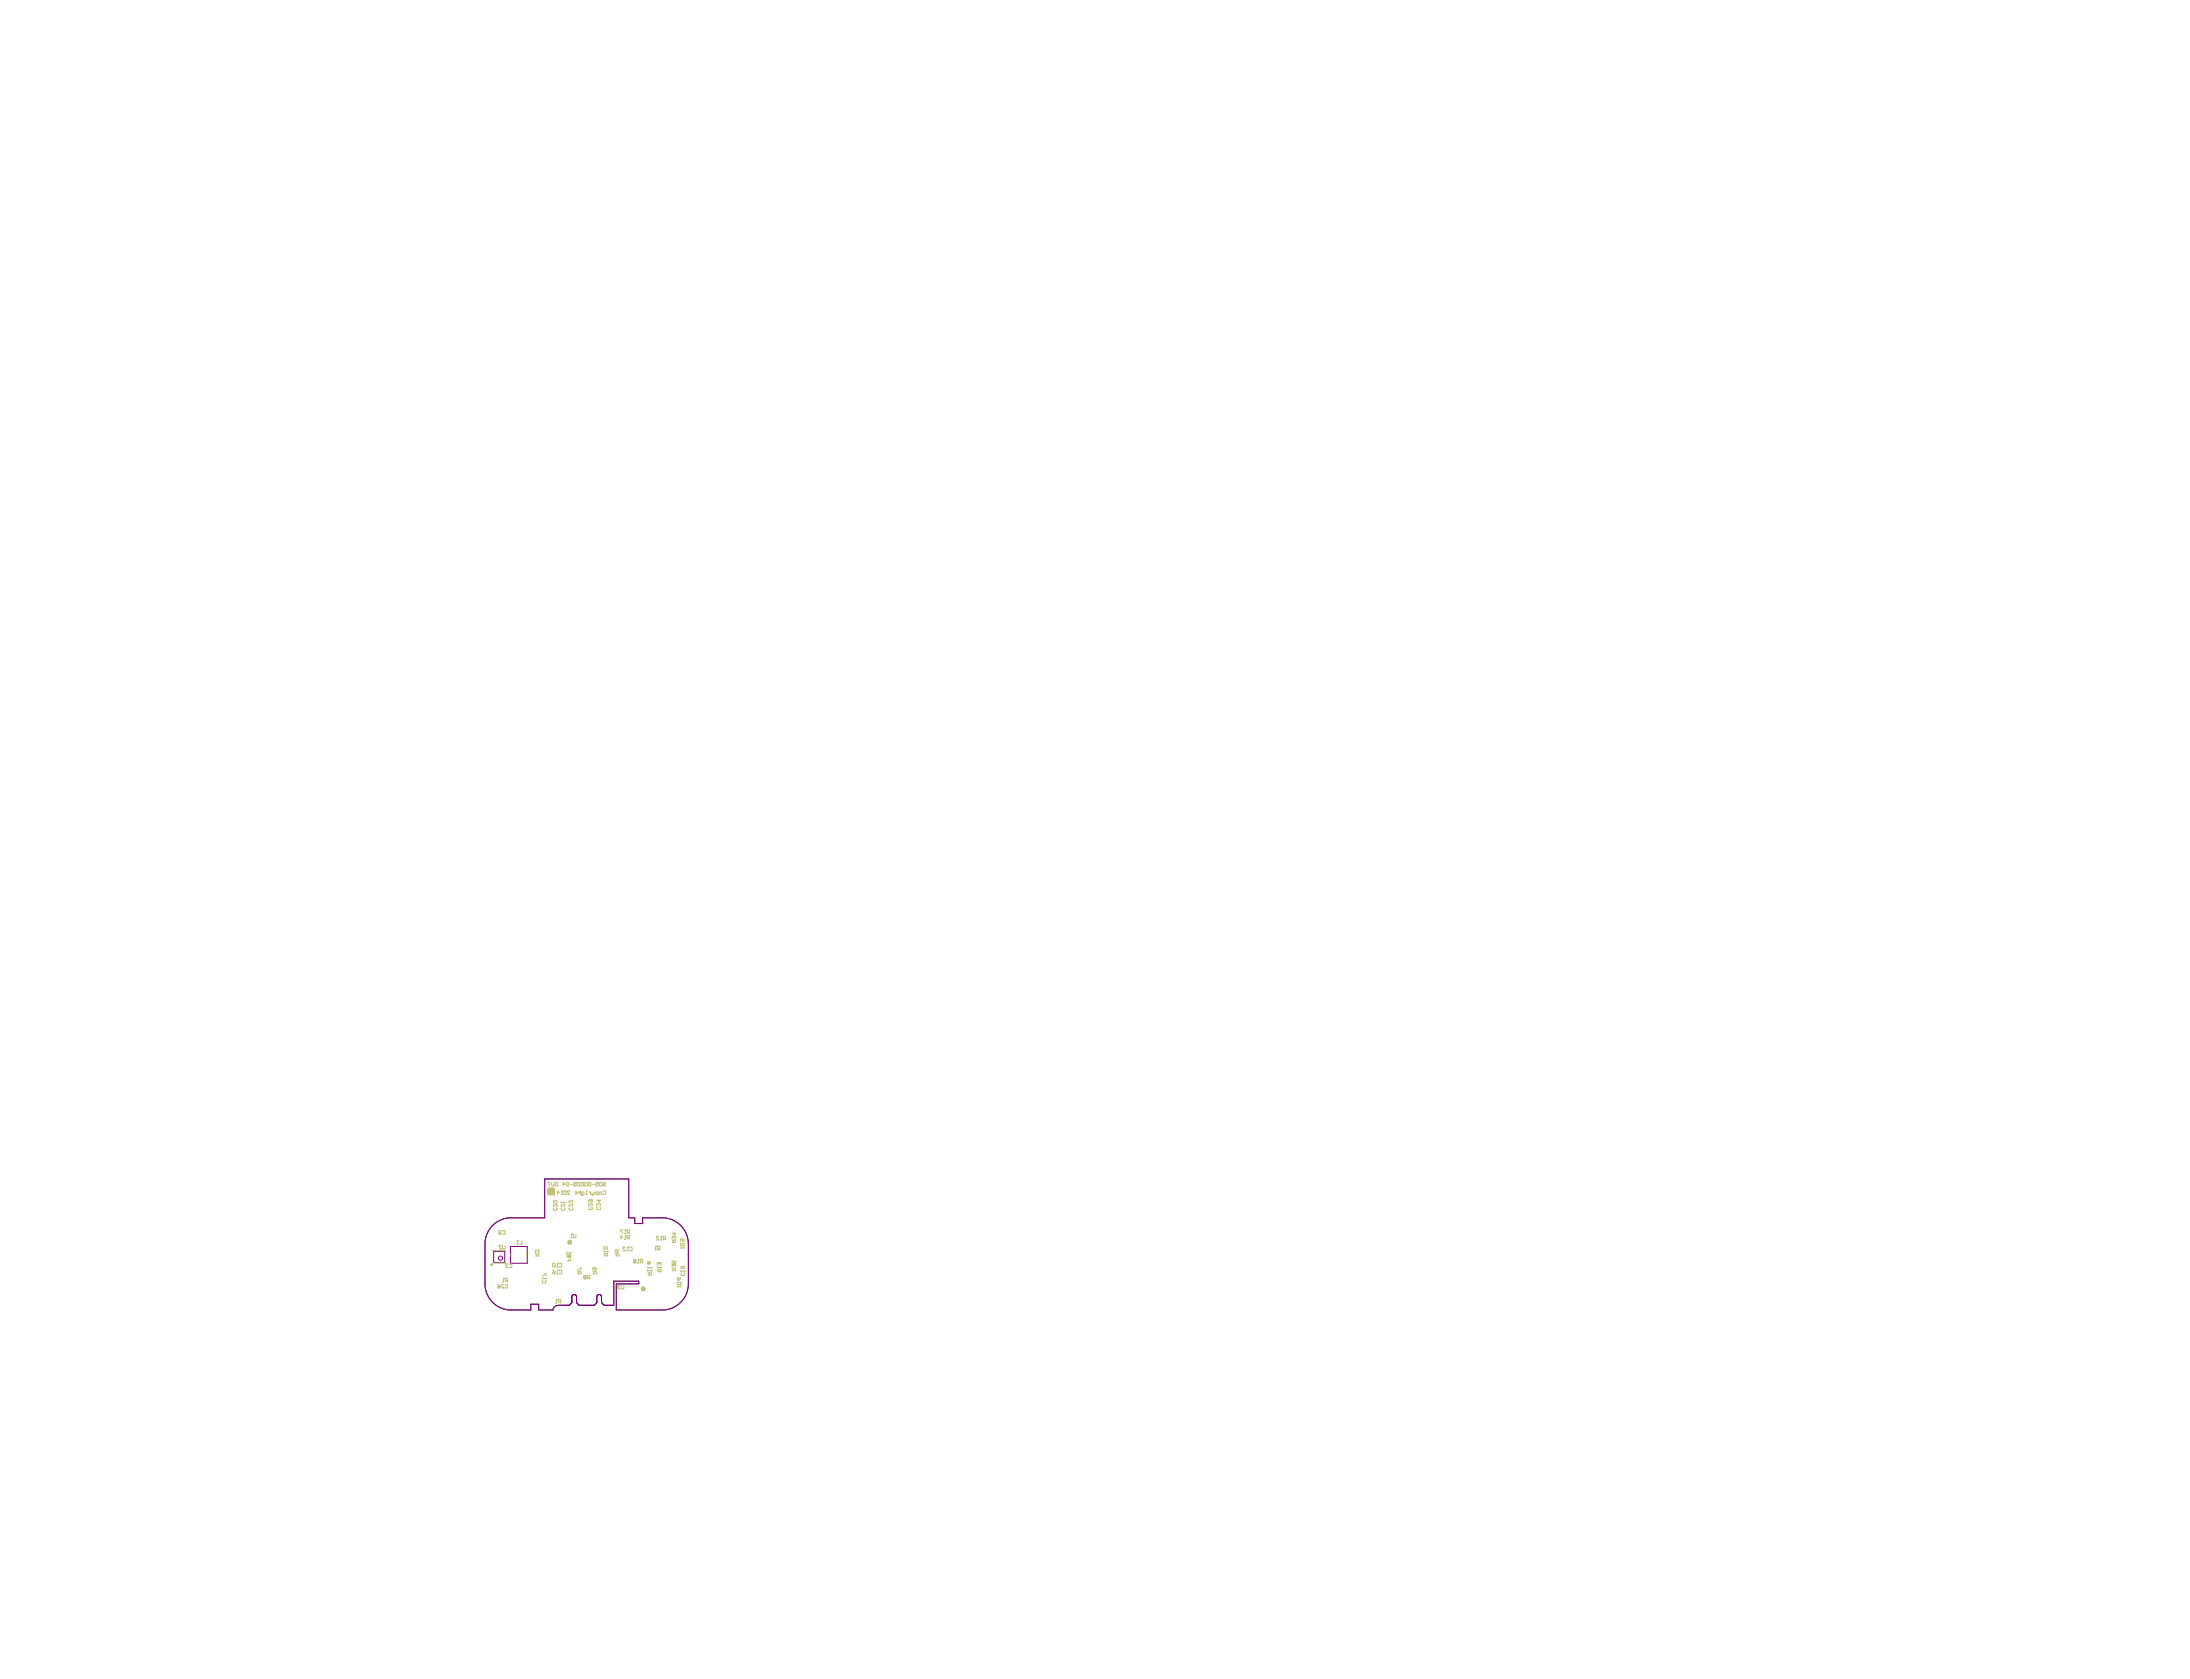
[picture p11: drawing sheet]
<svg xmlns="http://www.w3.org/2000/svg" width="269mm" height="206mm" viewBox="0 0 269 206" stroke-linecap="round" stroke-linejoin="round" font-family="sans-serif">
<path d="M60.5 150.4a3.1 3.1 0 0 1 2.3-1h4.1v-4.7h10.3v4.7h.7v.7h1v-.7h2.4a3.2 3.2 0 0 1 3.2 3.2v4.9a3.2 3.2 0 0 1-3.2 3.3l-5.6-.1v-3.2h2.7v-.3h-3.1v3h-1.1l-.4-.4v-.7a.29 .29 0 0 0-.3-.3 .29 .29 0 0 0-.3 .3l.1 .7-.4 .4h-1.8l-.3-.4v-.7a.29 .29 0 0 0-.3-.3 .29 .29 0 0 0-.3 .3v.7l-.3 .4h-1.4a.62 .62 0 0 0-.6 .5h-1.8v-.7h-.9v.7h-2.4a3.2 3.2 0 0 1-3.3-3.2v-4.9a3.3 3.3 0 0 1 1-2.2z" fill="none" stroke="#808080" stroke-width=".12"/>
<g fill="none" stroke="#800080" stroke-width=".12">
<path d="M60.6 153.6h1.4v1.3h-1.4zM62.7 152.9h2v2.1h-2zM62.8 149.4a3.2 3.2 0 0 0-3.3 3.2v4.9a3.2 3.2 0 0 0 3.3 3.3M62.8 149.4h4.1v-4.7h10.3v4.7h.7v.7h1v-.7h2.4M70.2 159.1v.7l-.3 .4h-1.4a.64 .64 0 0 0-.6 .5h-1.8v-.7h-.9v.7h-2.4M70.5 158.8l-.2 .1-.1 .2M70.5 158.8l.1 .1 .2 .2M70.5 158.8a.28 .28 0 0 1 .3 .3M70.8 159.1v.7l.3 .4h1.8l.4-.4-.1-.7M73.5 158.8l.2 .1 .1 .2M73.5 158.8l-.1 .1-.2 .2M73.5 158.8l-.2 .1-.1 .2"/>
<path d="M73.5 158.8a.28 .28 0 0 1 .3 .3M73.8 159.1v.7l.4 .4h1.1v-3h3.1v.3h-2.7v3.2h5.6M81.3 149.4a3.2 3.2 0 0 1 3.2 3.2v4.9a3.2 3.2 0 0 1-3.2 3.3"/>
<circle cx="61.4" cy="154.4" r=".26"/>
</g>
<g fill="#c0c073">
<path d="M67.4 146.2h.5a.22 .22 0 0 1-.3 .2 .22 .22 0 0 1-.2-.2z"/>
<path d="M67.3 145.8h.6l.2 .1v.7l-.4-.1a.32 .32 0 0 1-.4-.3 .32 .32 0 0 1 .4-.3 .32 .32 0 0 1 .3 .3 .31 .31 0 0 1-.3 .3l.4 .1h-.8l-.1-.2z"/>
</g>
<path d="M60.5 153.6v-.1h1.6v.1M60.5 154.9v.1h1.6v-.1M62.7 153.8v.3M64.7 153.8v.3" fill="none" stroke="#c0c073" stroke-width=".13"/>
<g fill="none" stroke="#c0c073" stroke-width=".12">
<path d="M61.1 157.9l.3-.1v.2h-.2zM61.1 157.6l.3 .2M61.3 151.3h.1M61.3 151.3v.2l.2-.1M61.3 151.2v.1M61.3 151.2h.1M61.5 152.9v-.1l-.2 .1 .2 .4h-.2M61.5 151.1l-.2-.1v.1v.1M61.7 151.1l.1-.1 .2 .1v.3l-.1 .1-.2-.1M61.7 152.8v.4l.1 .1 .2-.1v-.4M61.7 157.3h.2M61.8 156.9h.1"/>
<path d="M61.8 156.9v.4M61.8 157.7l-.2-.1-.1 .2 .3 .2h-.3M62 157.7l.1-.1 .2 .1v.3h-.1h-.2M62.2 157.1l-.2 .2M62.3 157.1h-.2l-.1-.2h.3v.4M62.4 155.2l-.1-.1-.2 .1 .3 .3h-.3M62.5 155.2l.1-.1 .2 .1v.3h-.1h-.2M63.4 152.7h.2M63.5 152.2h.1M63.5 152.2v.5M63.5 152.2l.1 .1M64.1 152.2v.5h-.3"/>
<path d="M65.7 154.1h.4v-.3l-.2 .1v.2M65.7 153.4v.3l.3-.3 .1 .1v.2M65.7 153.8l.2 .2M66.6 156.6l.3-.3h.1v.3M66.6 156.8v.2M66.6 156.9h.4M66.6 157.1v.1v.2h.3l.1-.1-.1-.2M67 156.9h.1M67 156.9l-.1 .1M67.2 146v.4M67.2 146l.1-.2h.1h.6l.1 .8h-.7h-.1l-.1-.2M67.3 145.1h.3"/>
<path d="M67.4 145.1v.4M67.4 146.2h.5l-.1 .1-.1 .1-.2-.1zM67.7 145.1v.3l.2 .1 .1-.1v-.3M67.8 156.2l.3-.1-.1 .2h-.1zM67.8 155.9l.3 .2M67.8 155.1l.1-.1 .2 .1v.3l-.1 .1-.2-.1zM67.9 147.8v.3l.3-.3h.2l-.1 .3M68 148.2l-.1 .1 .1 .2h.3l.1-.1-.1-.2M68 147.3h.3l.1 .2-.4 .1-.1-.1zM68.2 145.2l.3-.1v.4h-.3zM68.2 159.9h.2M68.3 159.5h.1"/>
<path d="M68.3 159.5v.4M68.3 156.3h.2M68.3 155.5h.2M68.4 146.3h.3l-.3-.2v.5M68.4 155.9h.1M68.4 155h.1M68.4 155v.5M68.4 155.9v.4M68.4 155l.1 .1M68.7 155.9h.3l-.1 .4-.2-.1M68.7 155.1v-.1l.3 .1-.1 .4-.2-.1M68.8 159.8h-.2l-.1-.3h.3v.4"/>
<path d="M68.9 147.8v.3l.4-.3v.3M68.9 147.5v.1M68.9 147.5h.4M68.9 146.6h.1M69 148.2l-.1 .1 .1 .2h.3v-.1v-.2M69 146.1h.1M69 146.1v.5M69 146.1v.1M69.1 145.3h.3l-.3-.2v.4M69.2 146.2l.1-.1 .2 .1v.3l-.1 .1-.2-.1zM69.3 147.5h.1M69.3 147.5v.1"/>
<path d="M69.5 145.2l.1-.1 .2 .1v.3h-.1h-.2zM69.6 154l.1-.1 .1 .1 .2-.1v.4h-.4zM69.6 153.6v.2M69.6 153.7h.4M69.8 154.3h.1M69.8 154v.3M69.8 154.5v.2M69.9 147.8v.2l.3-.2h.1l-.1 .2M69.9 147.3v.3l.3-.3 .1 .1-.1 .2M69.9 148.2v.1v.2h.3l.1-.1-.1-.2M70 146.2l-.1-.1-.2 .1 .3 .4h-.3M70 145.3h.3"/>
<path d="M70 153.7h.1M70 154.4v.3h-.4M70 153.7v.1M70.1 151.9h.1M70.2 151.4h.1M70.2 151.4v.5M70.2 151.4v.1M70.4 151.4l.1 .5 .2-.1v-.4M70.4 145.1h.3v.2l-.1-.1-.2 .1 .1 .2h.2M70.6 146.3h.2M70.7 146.2l-.1 .4M70.9 145.2v-.1l.3 .1v.3h-.1h-.2z"/>
<path d="M70.9 156.3h.4v-.3l-.3 .1v.2M70.9 155.9l.4-.3v.3M70.9 156l.1 .2M71.2 146.3h-.2l-.1 .3M71.2 146.1v.5M71.3 145.2l.1-.1 .2 .1v.3h-.3zM71.4 146.6l.3-.1-.1-.2h-.2v.3l.1 .1M71.7 156.7v-.2l.2 .1v.1M71.7 156.7v.1v.2l.2-.1v-.2M71.7 156.7h.2M71.8 145.2l.1-.1 .2 .1v.3h-.1h-.2zM71.9 146.6h.2"/>
<path d="M72 146.1h.1M72.1 146.3h-.1v.3M72.2 145.2l.1-.1 .2 .1v.3h-.3zM72.2 156.8l-.1 .2M72.3 147.7v.3l.3-.3 .1 .1-.1 .2M72.3 146.3l.2 .1M72.3 148.1v.1v.2h.3l.1-.1-.1-.2M72.4 156.8h-.2l-.1-.2 .3-.1v.5M72.5 147.3l-.1-.1-.1 .1v.2M72.5 147.3v.1M72.5 146.3v.3M72.6 147.2h.1"/>
<path d="M72.6 147.2l-.1 .1M72.6 147.2l.1 .1-.1 .2M72.7 146.3v.3l.1 .1M72.7 145.3h.3M72.8 156.3h.4v-.2l-.2-.1-.1 .3M72.8 156l.1 .2M73 146.3v.2l-.3 .1M73 155.6v.2v.1l.2-.1-.1-.2h-.3v.3M73.1 145.1h.3v.2l-.2-.1-.1 .3h.1h.2M73.2 147.7v.3l.4-.3 .1 .1-.1 .2M73.3 148.1l-.1 .1 .1 .2h.3l.1-.1-.1-.2M73.4 146.6h-.2l-.1-.3h.3v.4"/>
<path d="M73.5 147.2v.3l.2-.2h-.5M73.6 145.2l.1-.1 .2 .1v.3h-.1h-.2zM73.6 146.3h.3l-.1 .3-.2-.1zM74 146.2l.1-.1 .2 .1v.3l-.1 .1-.2-.1M74 145.3l.3-.1v-.1l-.3 .1v.3h.1h.2M74.1 154.1h.5v-.2l-.2-.1-.1 .1v.2M74.1 153.8l.2 .2M74.1 153.5v.1M74.1 153.6h.5M74.2 153h.3l.1 .2-.4 .1-.1-.1zM74.6 153.6h.1M74.6 153.6h-.1"/>
<path d="M75.5 153.4h.2v.2h-.2zM75.5 154.1h.5v-.2l-.3-.1v.3M75.5 153.8l.2 .2M75.8 157.9h.1M75.9 157.9l-.1 .1 .1 .2 .2-.1M75.9 157.9h.1M76 153.4l-.3 .2M76.1 157.8l-.2-.1-.1 .2M76.1 151.8h.3l-.2-.2v.5M76.3 157.7v.4l.1 .1 .2-.1v-.4M76.4 150.9h-.3l.3 .5M76.7 152.1h.1"/>
<path d="M76.7 151.4h.1M76.7 151.6h.1M76.7 150.9h.1M76.7 150.9v.5M76.7 151.6v.5M76.7 151.6l.1 .1M76.7 150.9l.1 .1M76.8 153.1l-.1-.1-.2 .1 .3 .4h-.3M77 153.5h.1M77.1 153h.1M77.1 153v.5M77.1 153v.1"/>
<path d="M77.1 151.9l-.1 .2M77.1 151.2l-.1 .2M77.3 151.2h-.3v-.2l.3-.1v.5M77.3 151.9h-.3v-.2l.3-.1v.5M77.3 153.1l.1-.1 .2 .1-.1 .4-.2-.1M77.8 154.7h-.1l.1-.2 .3 .1-.1 .1M77.8 154.7l-.1 .1 .1 .2 .3-.1-.1-.2M77.8 154.7h.2M78.3 155h.1M78.4 154.5h.1M78.4 154.5v.5M78.4 154.5v.1"/>
<path d="M78.7 154.8l-.1 .2M78.9 154.8h-.3v-.2l.3-.1v.5M79.5 155.6h.5M79.5 156.5h.5l-.1-.4-.2 .1v.3M79.5 156.1l.2 .2M79.5 155.5v.1M79.5 155.9v.1M79.5 155.9h.5M80 155.9h.1M80 155.6h.1M80 155.9l-.1 .1M80 155.6h-.1"/>
<path d="M80.4 153.4h.1M80.5 152.9h.1M80.5 152.9v.5M80.5 152.9v.1M80.7 156.1h.4v-.3h-.2l-.1 .3M80.7 155.8l.1 .1M80.7 155.4v.2M80.7 155.5h.4M80.8 152.9l.2 .1v.3l-.1 .1-.2-.1zM80.9 153.2l-.2 .2M80.9 151.8l-.1-.1-.2 .1 .3 .3h-.3M80.9 155l-.1-.1-.1 .1 .1 .2"/>
<path d="M80.9 155v.1M81 154.9h.1M81 154.9l.1 .1v.2M81 154.9l-.1 .1M81.1 152.1h.2M81.1 155.5h.1M81.1 155.5v.1M81.2 151.7h.1M81.2 151.7l.1 .1M81.2 151.7v.4M81.5 152l-.1 .1M81.7 152l-.3-.1 .1-.2h.2v.4"/>
<path d="M82.5 155.9h.4v-.2l-.2-.1-.1 .3M82.5 152.5h.4v-.4l-.3 .1v.3M82.5 155.6l.1 .2M82.5 152.1l.1 .2M82.7 151.2v.4l.2-.3h-.4M82.7 151.8l-.1-.1-.1 .1 .1 .2M82.7 155.3l-.1-.1-.1 .1 .1 .2M82.7 151.8v.1M82.7 155.3h.1M82.8 155.2h.1M82.8 151.7h.1M82.8 151.7l.1 .1v.2"/>
<path d="M82.8 155.2l.1 .1v.2M82.8 155.2l-.1 .1M82.8 151.7l-.1 .1M82.9 154.7v.3h-.2l.1-.1-.1-.2-.2 .1 .1 .2M83.1 156.9l.1-.1 .2 .1v.2h-.2zM83.1 157.6l.2 .2M83.1 157.9h.5v-.2l-.2-.1-.1 .3M83.1 157.3v.2M83.1 157.4h.5M83.5 153.1h.5l-.1-.3-.2 .1v.2M83.5 152.8l.2 .2M83.5 152.5v.2"/>
<path d="M83.5 152.6h.5M83.6 157.4h.1M83.6 155.9v.2M83.6 157.4l-.1 .1M83.6 156.8l-.2 .3M83.6 156h.4M83.7 156.2l-.1 .1 .1 .2h.3v-.1v-.2M83.8 155.4v.2l.1 .1 .1-.1v-.2h-.3h-.1l.1 .3M84 152.6h.1M84 152v.3h-.2v-.1v-.2l-.3 .1 .1 .2M84 152.6l-.1 .1M84 156h.1"/>
<path d="M84 156v.1"/>
<circle cx="67.7" cy="146.2" r=".33"/>
</g>
<circle cx="79.6" cy="155" r=".07" fill="none" stroke="#c0c073" stroke-width=".33"/>
<g fill="none" stroke="#c0c073" stroke-width=".46">
<circle cx="69.9" cy="152.4" r=".07"/>
<circle cx="78.9" cy="158.1" r=".07"/>
</g>
<circle cx="60.3" cy="155.2" r=".08" fill="none" stroke="#c0c073" stroke-width=".16"/>
</svg>
